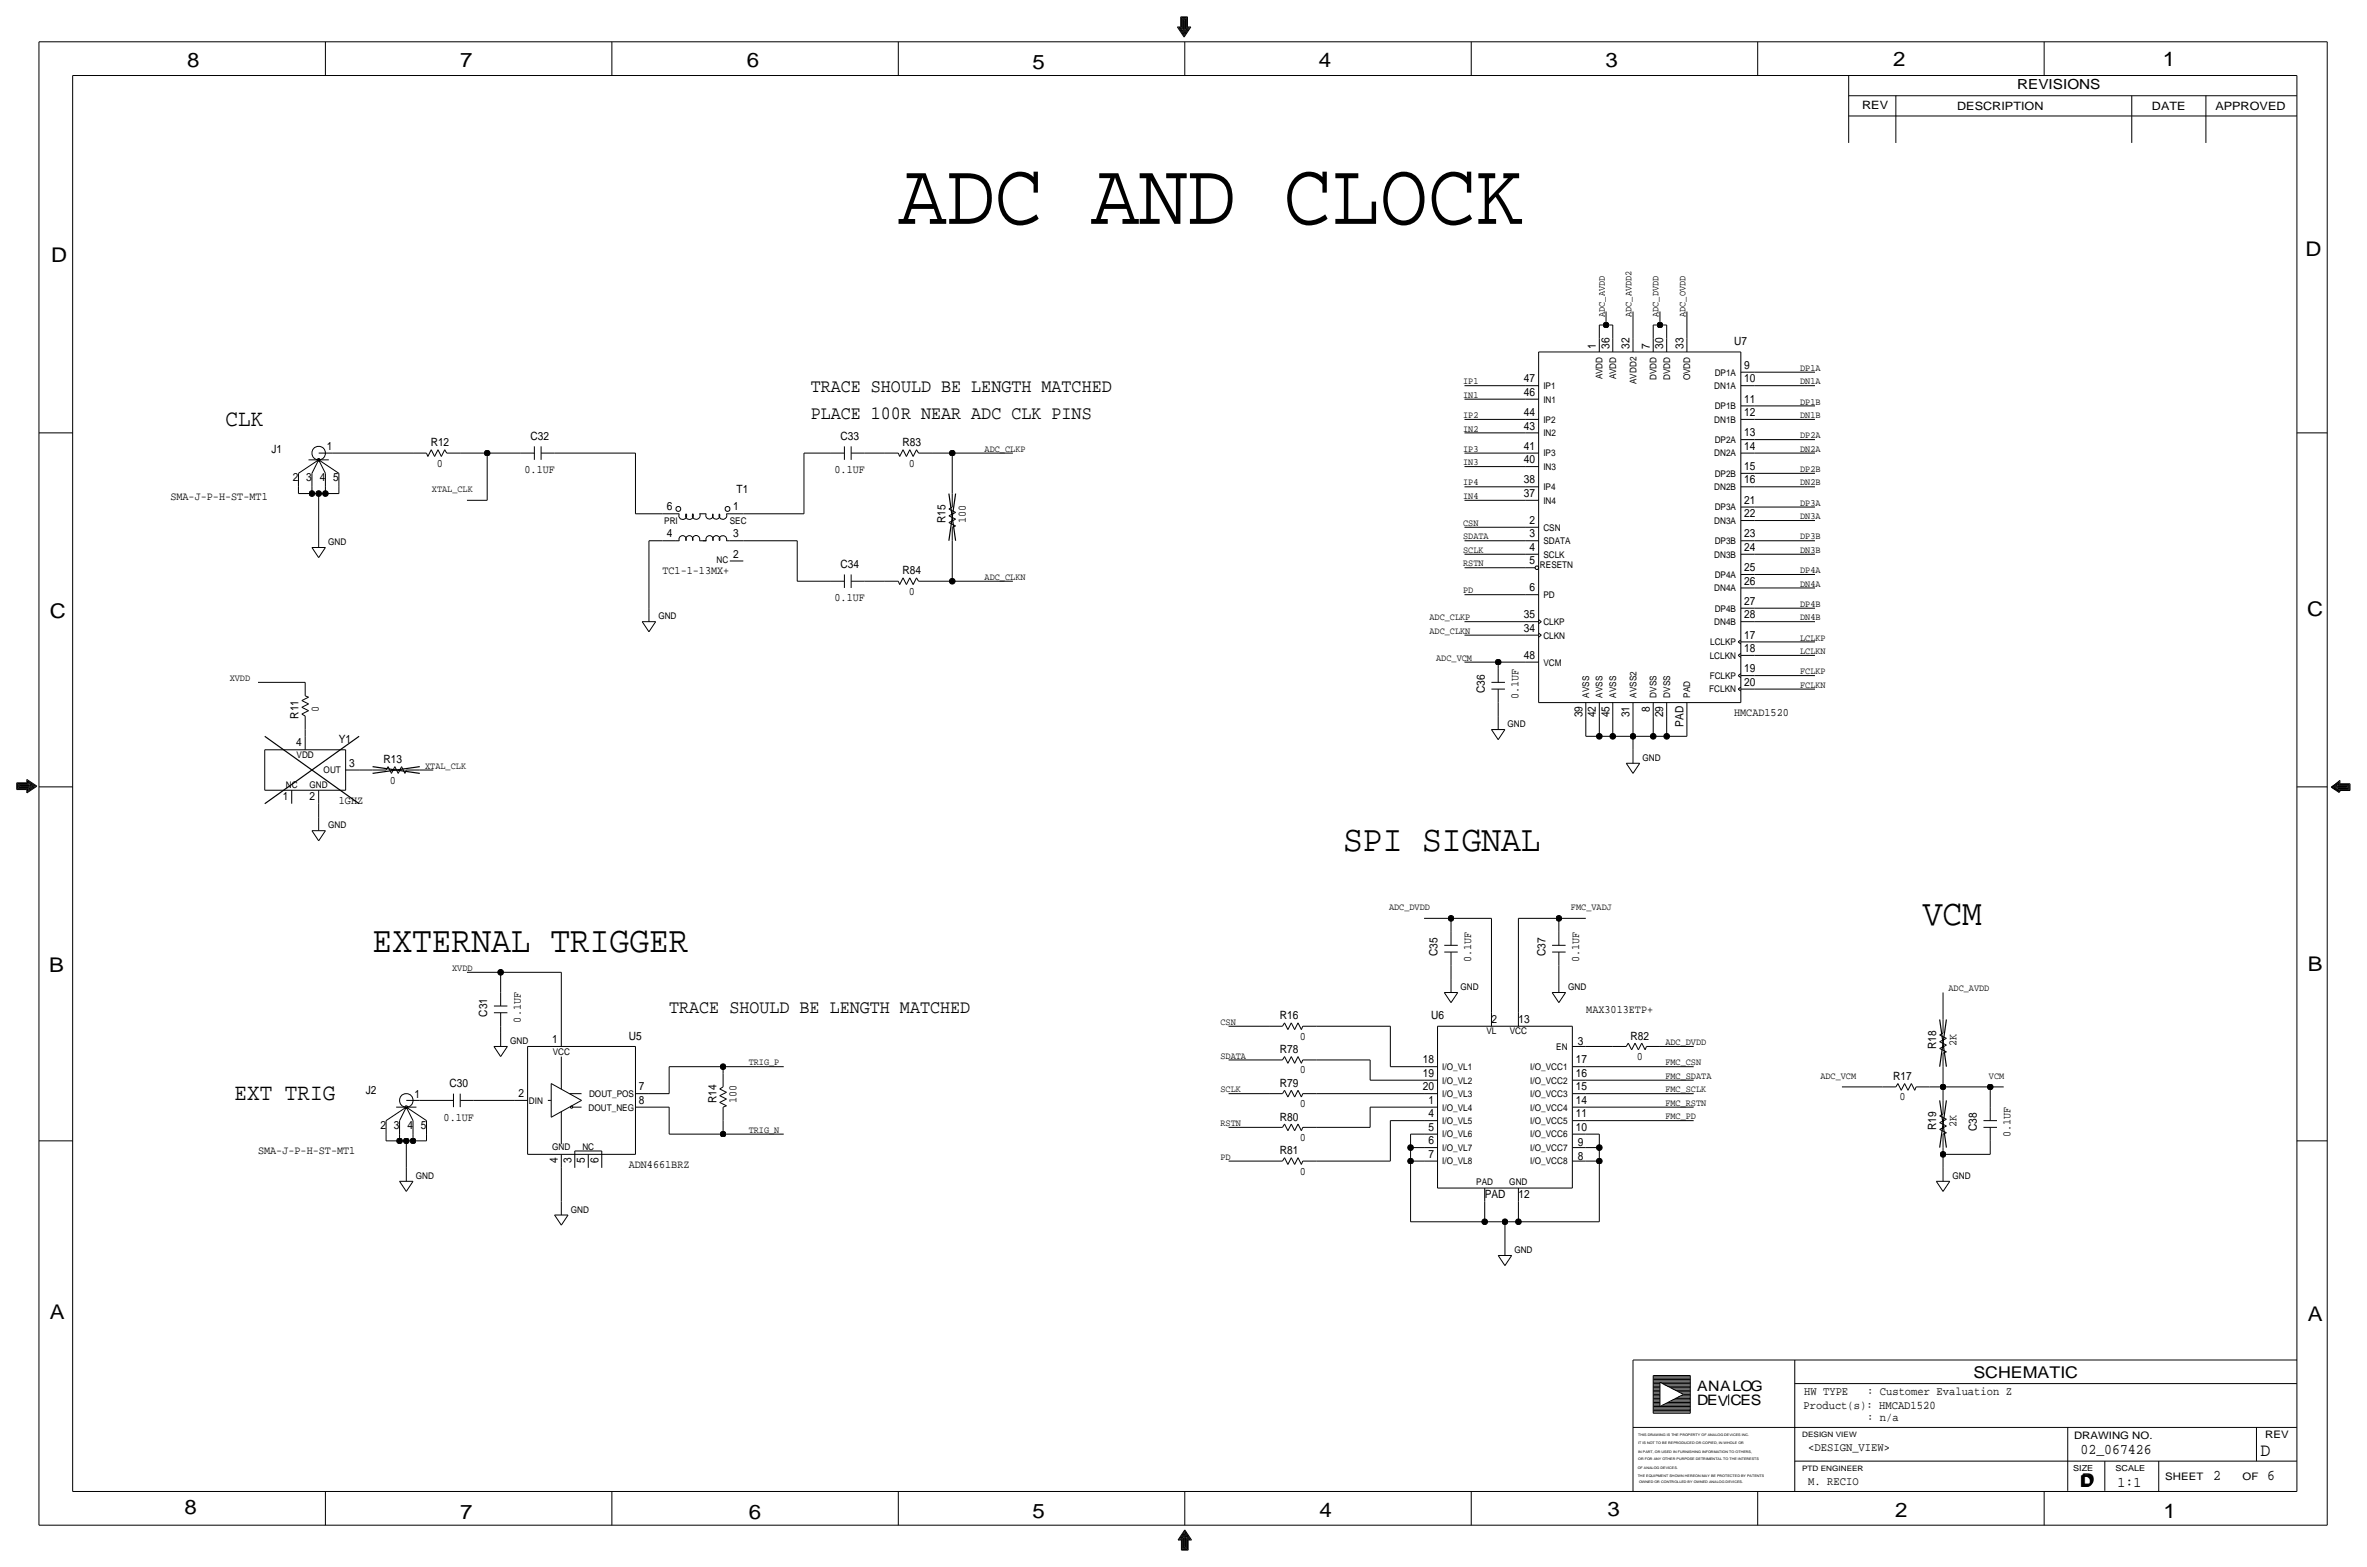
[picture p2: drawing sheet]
<svg xmlns="http://www.w3.org/2000/svg" width="892mm" height="590mm" viewBox="0 0 892 590" stroke-linecap="round" stroke-linejoin="round" font-family="sans-serif">
<defs><g id="words">
<text font-size="33.9" x="338.5" y="84.3">ADC AND CLOCK</text>
<g font-size="13.9">
<text x="506.2" y="320.5">SPI SIGNAL</text>
<text x="724.6" y="348.5">VCM</text>
<text x="140.4" y="358.6">EXTERNAL TRIGGER</text>
</g>
<g font-size="8.9">
<text x="85" y="160.5">CLK</text>
<text x="88.4" y="414.5">EXT TRIG</text>
</g>
<g font-size="7.6">
<text x="70.6" y="25.4">8</text>
<text x="173.4" y="25.4">7</text>
<text x="281.4" y="25.1">6</text>
<text x="389.1" y="26.2">5</text>
<text x="497" y="25.4">4</text>
<text x="605" y="25.1">3</text>
<text x="713.4" y="24.9">2</text>
<text x="815" y="24.9">1</text>
<text x="19.3" y="98.8">D</text>
<text x="868.9" y="96.5">D</text>
<text x="18.7" y="232.7">C</text>
<text x="869.4" y="232.2">C</text>
<text x="869.6" y="365.8">B</text>
<text x="18.5" y="366">B</text>
<text x="18.7" y="496.8">A</text>
<text x="869.6" y="497.6">A</text>
<text x="69.5" y="570.5">8</text>
<text x="173.4" y="572.3">7</text>
<text x="282.1" y="572.3">6</text>
<text x="389.1" y="571.8">5</text>
<text x="497.3" y="571.5">4</text>
<text x="605.7" y="571.2">3</text>
<text x="714.2" y="571.5">2</text>
<text x="815.3" y="572">1</text>
</g>
<g font-size="7.1">
<text x="305.5" y="147.8">TRACE SHOULD BE LENGTH MATCHED</text>
<text x="305.5" y="158">PLACE 100R NEAR ADC CLK PINS</text>
<text x="252.2" y="381.5">TRACE SHOULD BE LENGTH MATCHED</text>
</g>
<text font-size="7" x="851.9" y="548.4">D</text>
<g font-size="6.1">
<text x="743.7" y="518.9">SCHEMATIC</text>
<text x="783.8" y="560.3">D</text>
<text x="784.3" y="559.8">D</text>
</g>
<g font-size="5.6">
<text x="784" y="547.9">02_067426</text>
<text x="834.1" y="557.5">2</text>
<text x="854.4" y="557.5">6</text>
<text x="798" y="560.1">1:1</text>
</g>
<g font-size="5.4">
<text x="639.5" y="524.2">ANALOG</text>
<text x="639.5" y="529.3">DEVCES</text>
</g>
<text font-size="5.2" x="760.2" y="33.5">REVISIONS</text>
<g font-size="4.4">
<text x="679.9" y="525.5">HW TYPE</text>
<text x="703.6" y="525.5">: Customer Evaluation Z</text>
<text x="679.7" y="530.9">Product(s): HMCAD1520</text>
<text x="703.6" y="535.2">: n/a</text>
<text x="681.4" y="546.6">&lt;DESIGN_VIEW&gt;</text>
<text x="681.4" y="559.3">M. RECIO</text>
</g>
<g font-size="4.3">
<text x="701.8" y="41.1">REV</text>
<text x="737.6" y="41.4">DESCRIPTION</text>
<text x="811" y="41.4">DATE</text>
<text x="834.8" y="41.4">APPROVED</text>
<text x="601.4" y="131.3" transform="rotate(-90 601.4 131.3)">1</text>
<text x="606.5" y="131.3" transform="rotate(-90 606.5 131.3)">36</text>
<text x="614.1" y="131.3" transform="rotate(-90 614.1 131.3)">32</text>
<text x="621.7" y="131.3" transform="rotate(-90 621.7 131.3)">7</text>
<text x="626.8" y="131.3" transform="rotate(-90 626.8 131.3)">30</text>
<text x="634.4" y="131.3" transform="rotate(-90 634.4 131.3)">33</text>
<text x="653.5" y="130">U7</text>
<text x="657.3" y="138.9">9</text>
<text x="574.3" y="149.1">46</text>
<text x="574.3" y="144">47</text>
<text x="657.3" y="144">10</text>
<text x="657.3" y="151.6">11</text>
<text x="574.3" y="156.7">44</text>
<text x="574.3" y="161.8">43</text>
<text x="657.3" y="156.7">12</text>
<text x="199.9" y="165.6">C32</text>
<text x="316.7" y="165.6">C33</text>
<text x="657.3" y="164.3">13</text>
<text x="102.3" y="170.7">J1</text>
<text x="123.1" y="169.7">1</text>
<text x="162.3" y="168.1">R12</text>
<text x="340.1" y="168.1">R83</text>
<text x="574.3" y="169.4">41</text>
<text x="657.3" y="169.4">14</text>
<text x="164.7" y="175.8">0</text>
<text x="197.7" y="178.3">0.1UF</text>
<text x="314.5" y="178.3">0.1UF</text>
<text x="342.5" y="175.8">0</text>
<text x="574.3" y="174.5">40</text>
<text x="657.3" y="177">15</text>
<text x="110.3" y="181.4">2</text>
<text x="115.4" y="181.4">3</text>
<text x="120.5" y="181.4">4</text>
<text x="125.6" y="181.4">5</text>
<text x="277.6" y="185.8">T1</text>
<text x="574.3" y="182.1">38</text>
<text x="657.3" y="182.1">16</text>
<text x="64.2" y="188.5">SMA-J-P-H-ST-MT1</text>
<text x="574.3" y="187.2">37</text>
<text x="657.3" y="189.7">21</text>
<text x="251.3" y="192.3">6</text>
<text x="276.3" y="192.3">1</text>
<text x="356.3" y="197.1" transform="rotate(-90 356.3 197.1)">R15</text>
<text x="363.9" y="197" transform="rotate(-90 363.9 197)">100</text>
<text x="576.4" y="197.4">2</text>
<text x="657.3" y="194.8">22</text>
<text x="251.3" y="202.4">4</text>
<text x="276.3" y="202.4">3</text>
<text x="576.4" y="202.4">3</text>
<text x="657.3" y="202.4">23</text>
<text x="576.4" y="207.5">4</text>
<text x="657.3" y="207.5">24</text>
<text x="276.3" y="210.1">2</text>
<text x="316.7" y="213.9">C34</text>
<text x="576.4" y="212.6">5</text>
<text x="657.3" y="215.1">25</text>
<text x="249.6" y="216.4">TC1-1-13MX+</text>
<text x="340.1" y="216.4">R84</text>
<text x="657.3" y="220.2">26</text>
<text x="314.5" y="226.6">0.1UF</text>
<text x="342.5" y="224">0</text>
<text x="576.4" y="222.8">6</text>
<text x="657.3" y="227.8">27</text>
<text x="574.3" y="232.9">35</text>
<text x="657.3" y="232.9">28</text>
<text x="574.3" y="238">34</text>
<text x="657.3" y="240.5">17</text>
<text x="657.3" y="245.6">18</text>
<text x="574.3" y="248.2">48</text>
<text x="657.3" y="253.2">19</text>
<text x="559.5" y="261.1" transform="rotate(-90 559.5 261.1)">C36</text>
<text x="572.2" y="263.3" transform="rotate(-90 572.2 263.3)">0.1UF</text>
<text x="657.3" y="258.3">20</text>
<text x="120.1" y="268.4" transform="rotate(-90 120.1 268.4)">0</text>
<text x="621.7" y="268.1" transform="rotate(-90 621.7 268.1)">8</text>
<text x="653.5" y="269.7">HMCAD1520</text>
<text x="112.5" y="270.7" transform="rotate(-90 112.5 270.7)">R11</text>
<text x="596.3" y="270.2" transform="rotate(-90 596.3 270.2)">39</text>
<text x="601.4" y="270.2" transform="rotate(-90 601.4 270.2)">42</text>
<text x="606.5" y="270.2" transform="rotate(-90 606.5 270.2)">45</text>
<text x="614.1" y="270.2" transform="rotate(-90 614.1 270.2)">31</text>
<text x="626.8" y="270.2" transform="rotate(-90 626.8 270.2)">29</text>
<text x="634.4" y="273.8" transform="rotate(-90 634.4 273.8)">PAD</text>
<text x="111.6" y="281.2">4</text>
<text x="127.7" y="279.9">Y1</text>
<text x="144.5" y="287.5">R13</text>
<text x="131.5" y="288.8">3</text>
<text x="146.9" y="295.1">0</text>
<text x="106.5" y="301.5">1</text>
<text x="116.7" y="301.5">2</text>
<text x="127.7" y="302.8">1GHZ</text>
<text x="541.7" y="360.1" transform="rotate(-90 541.7 360.1)">C35</text>
<text x="554.4" y="362.3" transform="rotate(-90 554.4 362.3)">0.1UF</text>
<text x="582.4" y="360.1" transform="rotate(-90 582.4 360.1)">C37</text>
<text x="595.1" y="362.3" transform="rotate(-90 595.1 362.3)">0.1UF</text>
<text x="183.6" y="383" transform="rotate(-90 183.6 383)">C31</text>
<text x="597.8" y="381.5">MAX3013ETP+</text>
<text x="196.3" y="385.2" transform="rotate(-90 196.3 385.2)">0.1UF</text>
<text x="482.3" y="384">R16</text>
<text x="539.4" y="384">U6</text>
<text x="562.1" y="385.3">2</text>
<text x="572.2" y="385.3">13</text>
<text x="208.1" y="392.9">1</text>
<text x="236.9" y="391.7">U5</text>
<text x="489.8" y="391.7">0</text>
<text x="594.6" y="393.7">3</text>
<text x="614.4" y="391.7">R82</text>
<text x="729.7" y="395.2" transform="rotate(-90 729.7 395.2)">R18</text>
<text x="737.3" y="394" transform="rotate(-90 737.3 394)">2K</text>
<text x="482.3" y="396.7">R78</text>
<text x="536.2" y="400.6">18</text>
<text x="593.8" y="400.6">17</text>
<text x="616.8" y="399.3">0</text>
<text x="489.8" y="404.4">0</text>
<text x="536.2" y="405.6">19</text>
<text x="593.8" y="405.6">16</text>
<text x="713.5" y="406.9">R17</text>
<text x="137.9" y="412">J2</text>
<text x="156.2" y="413.5">1</text>
<text x="169.4" y="409.4">C30</text>
<text x="195.4" y="413.3">2</text>
<text x="240.7" y="410.7">7</text>
<text x="482.3" y="409.4">R79</text>
<text x="536.2" y="410.7">20</text>
<text x="593.8" y="410.7">15</text>
<text x="240.7" y="415.8">8</text>
<text x="270" y="415.5" transform="rotate(-90 270 415.5)">R14</text>
<text x="277.6" y="415.4" transform="rotate(-90 277.6 415.4)">100</text>
<text x="489.8" y="417.1">0</text>
<text x="538.3" y="415.8">1</text>
<text x="593.8" y="415.8">14</text>
<text x="715.8" y="414.5">0</text>
<text x="143.4" y="425.2">2</text>
<text x="148.4" y="425.2">3</text>
<text x="153.5" y="425.2">4</text>
<text x="158.6" y="425.2">5</text>
<text x="167.2" y="422.1">0.1UF</text>
<text x="482.3" y="422.1">R80</text>
<text x="538.3" y="420.9">4</text>
<text x="538.3" y="426">5</text>
<text x="593.8" y="426">10</text>
<text x="593.8" y="420.9">11</text>
<text x="729.7" y="425.7" transform="rotate(-90 729.7 425.7)">R19</text>
<text x="737.3" y="424.4" transform="rotate(-90 737.3 424.4)">2K</text>
<text x="489.8" y="429.8">0</text>
<text x="538.3" y="431">6</text>
<text x="594.6" y="431.8">9</text>
<text x="744.9" y="426.2" transform="rotate(-90 744.9 426.2)">C38</text>
<text x="757.6" y="428.4" transform="rotate(-90 757.6 428.4)">0.1UF</text>
<text x="97.2" y="434.8">SMA-J-P-H-ST-MT1</text>
<text x="482.3" y="434.8">R81</text>
<text x="538.3" y="436.1">7</text>
<text x="594.6" y="436.9">8</text>
<text x="210.3" y="438.2" transform="rotate(-90 210.3 438.2)">4</text>
<text x="215.3" y="438.2" transform="rotate(-90 215.3 438.2)">3</text>
<text x="220.4" y="438.2" transform="rotate(-90 220.4 438.2)">5</text>
<text x="225.5" y="438.2" transform="rotate(-90 225.5 438.2)">6</text>
<text x="236.9" y="439.9">ADN4661BRZ</text>
<text x="489.8" y="442.5">0</text>
<text x="559.5" y="451.4">PAD</text>
<text x="572.2" y="451.4">12</text>
</g>
<g font-size="3.9">
<text x="781.6" y="542.1">DRAWING NO.</text>
<text x="853.6" y="541.8">REV</text>
<text x="816" y="557.4">SHEET</text>
<text x="845.1" y="557.5">OF</text>
</g>
<g font-size="3.6">
<text x="604.7" y="119.4" transform="rotate(-90 604.7 119.4)">ADC_AVDD</text>
<text x="614.9" y="119.4" transform="rotate(-90 614.9 119.4)">ADC_AVDD2</text>
<text x="625" y="119.4" transform="rotate(-90 625 119.4)">ADC_DVDD</text>
<text x="635.2" y="119.4" transform="rotate(-90 635.2 119.4)">ADC_OVDD</text>
<text x="678.4" y="139.7">DP1A</text>
<text x="551.4" y="149.9">IN1</text>
<text x="551.4" y="144.8">IP1</text>
<text x="678.4" y="144.8">DN1A</text>
<text x="678.4" y="152.4">DP1B</text>
<text x="551.4" y="157.5">IP2</text>
<text x="678.4" y="157.5">DN1B</text>
<text x="551.4" y="162.6">IN2</text>
<text x="678.4" y="165.1">DP2A</text>
<text x="371" y="170.2">ADC_CLKP</text>
<text x="551.4" y="170.2">IP3</text>
<text x="678.4" y="170.2">DN2A</text>
<text x="551.4" y="175.3">IN3</text>
<text x="678.4" y="177.8">DP2B</text>
<text x="162.8" y="185.4">XTAL_CLK</text>
<text x="551.4" y="182.9">IP4</text>
<text x="678.4" y="182.9">DN2B</text>
<text x="551.4" y="188">IN4</text>
<text x="678.4" y="190.5">DP3A</text>
<text x="678.4" y="195.6">DN3A</text>
<text x="551.4" y="203.2">SDATA</text>
<text x="551.4" y="198.1">CSN</text>
<text x="678.4" y="203.2">DP3B</text>
<text x="551.4" y="208.3">SCLK</text>
<text x="678.4" y="208.3">DN3B</text>
<text x="551.4" y="213.4">RSTN</text>
<text x="678.4" y="215.9">DP4A</text>
<text x="371" y="218.4">ADC_CLKN</text>
<text x="678.4" y="221">DN4A</text>
<text x="551.4" y="223.5">PD</text>
<text x="538.7" y="233.7">ADC_CLKP</text>
<text x="678.4" y="233.7">DN4B</text>
<text x="678.4" y="228.6">DP4B</text>
<text x="538.7" y="238.8">ADC_CLKN</text>
<text x="678.4" y="241.3">LCLKP</text>
<text x="541.2" y="248.9">ADC_VCM</text>
<text x="678.4" y="246.4">LCLKN</text>
<text x="86.6" y="256.5">XVDD</text>
<text x="678.4" y="254">FCLKP</text>
<text x="678.4" y="259.1">FCLKN</text>
<text x="160.2" y="289.6">XTAL_CLK</text>
<text x="523.4" y="342.9">ADC_DVDD</text>
<text x="592" y="342.9">FMC_VADJ</text>
<text x="170.4" y="365.8">XVDD</text>
<text x="734.3" y="373.4">ADC_AVDD</text>
<text x="459.9" y="386.1">CSN</text>
<text x="627.6" y="393.7">ADC_DVDD</text>
<text x="282.1" y="401.3">TRIG_P</text>
<text x="459.9" y="398.8">SDATA</text>
<text x="627.6" y="401.3">FMC_CSN</text>
<text x="627.6" y="406.4">FMC_SDATA</text>
<text x="686" y="406.4">ADC_VCM</text>
<text x="749.5" y="406.4">VCM</text>
<text x="459.9" y="411.5">SCLK</text>
<text x="627.6" y="411.5">FMC_SCLK</text>
<text x="627.6" y="416.6">FMC_RSTN</text>
<text x="459.9" y="424.2">RSTN</text>
<text x="627.6" y="421.6">FMC_PD</text>
<text x="282.1" y="426.7">TRIG_N</text>
<text x="459.9" y="436.9">PD</text>
</g>
<g font-size="3.5">
<text x="604" y="142.9" transform="rotate(-90 604 142.9)">AVDD</text>
<text x="609" y="142.9" transform="rotate(-90 609 142.9)">AVDD</text>
<text x="624.3" y="143.1" transform="rotate(-90 624.3 143.1)">DVDD</text>
<text x="629.4" y="143.1" transform="rotate(-90 629.4 143.1)">DVDD</text>
<text x="637" y="143.3" transform="rotate(-90 637 143.3)">OVDD</text>
<text x="646.2" y="141.5">DP1A</text>
<text x="581.6" y="146.6">IP1</text>
<text x="616.7" y="144.6" transform="rotate(-90 616.7 144.6)">AVDD2</text>
<text x="646" y="146.6">DN1A</text>
<text x="581.6" y="151.6">IN1</text>
<text x="646.2" y="154.2">DP1B</text>
<text x="581.6" y="159.3">IP2</text>
<text x="646" y="159.3">DN1B</text>
<text x="581.6" y="164.3">IN2</text>
<text x="646.2" y="166.9">DP2A</text>
<text x="581.6" y="172">IP3</text>
<text x="646" y="172">DN2A</text>
<text x="581.6" y="177">IN3</text>
<text x="646.2" y="179.6">DP2B</text>
<text x="581.6" y="184.7">IP4</text>
<text x="646" y="184.7">DN2B</text>
<text x="581.6" y="189.7">IN4</text>
<text x="250.3" y="197.4">PRI</text>
<text x="275" y="197.4">SEC</text>
<text x="646" y="197.4">DN3A</text>
<text x="646.2" y="192.3">DP3A</text>
<text x="581.6" y="199.9">CSN</text>
<text x="123.6" y="205.4">GND</text>
<text x="581.6" y="205">SDATA</text>
<text x="646.2" y="205">DP3B</text>
<text x="270.1" y="212.1">NC</text>
<text x="580.3" y="213.9">RESETN</text>
<text x="581.6" y="210.1">SCLK</text>
<text x="646" y="210.1">DN3B</text>
<text x="646.2" y="217.7">DP4A</text>
<text x="581.6" y="225.3">PD</text>
<text x="646" y="222.8">DN4A</text>
<text x="248.1" y="233.3">GND</text>
<text x="646.2" y="230.4">DP4B</text>
<text x="581.6" y="235.5">CLKP</text>
<text x="646" y="235.5">DN4B</text>
<text x="581.6" y="240.5">CLKN</text>
<text x="644.5" y="243.1">LCLKP</text>
<text x="581.6" y="250.7">VCM</text>
<text x="644.3" y="248.2">LCLKN</text>
<text x="644.3" y="255.8">FCLKP</text>
<text x="598.9" y="262.9" transform="rotate(-90 598.9 262.9)">AVSS</text>
<text x="604" y="262.9" transform="rotate(-90 604 262.9)">AVSS</text>
<text x="609" y="262.9" transform="rotate(-90 609 262.9)">AVSS</text>
<text x="616.7" y="262.9" transform="rotate(-90 616.7 262.9)">AVSS2</text>
<text x="624.3" y="262.9" transform="rotate(-90 624.3 262.9)">DVSS</text>
<text x="629.4" y="262.9" transform="rotate(-90 629.4 262.9)">DVSS</text>
<text x="637" y="262.9" transform="rotate(-90 637 262.9)">PAD</text>
<text x="644.1" y="260.9">FCLKN</text>
<text x="568.1" y="274">GND</text>
<text x="111.8" y="285.5">VDD</text>
<text x="618.9" y="286.7">GND</text>
<text x="122" y="291.3">OUT</text>
<text x="107.7" y="296.7">NC</text>
<text x="116.7" y="296.7">GND</text>
<text x="123.6" y="312.1">GND</text>
<text x="550.4" y="373">GND</text>
<text x="591" y="373">GND</text>
<text x="560.2" y="389.6">VL</text>
<text x="569" y="389.6">VCC</text>
<text x="192.2" y="393.3">GND</text>
<text x="586.5" y="395.5">EN</text>
<text x="208.3" y="397.3">VCC</text>
<text x="543.5" y="403.1">I/O_VL1</text>
<text x="576.7" y="403.1">I/O_VCC1</text>
<text x="222" y="413.3">DOUT_POS</text>
<text x="543.5" y="413.3">I/O_VL3</text>
<text x="543.5" y="408.2">I/O_VL2</text>
<text x="576.7" y="408.2">I/O_VCC2</text>
<text x="576.7" y="413.3">I/O_VCC3</text>
<text x="199.3" y="415.8">DIN</text>
<text x="221.8" y="418.3">DOUT_NEG</text>
<text x="543.5" y="418.3">I/O_VL4</text>
<text x="576.7" y="418.3">I/O_VCC4</text>
<text x="543.5" y="423.4">I/O_VL5</text>
<text x="576.7" y="423.4">I/O_VCC5</text>
<text x="543.5" y="428.5">I/O_VL6</text>
<text x="576.7" y="428.5">I/O_VCC6</text>
<text x="208.1" y="433.1">GND</text>
<text x="219.5" y="433.1">NC</text>
<text x="543.5" y="433.6">I/O_VL7</text>
<text x="576.7" y="433.6">I/O_VCC7</text>
<text x="543.5" y="438.7">I/O_VL8</text>
<text x="576.7" y="438.7">I/O_VCC8</text>
<text x="156.7" y="444.1">GND</text>
<text x="556.3" y="446.3">PAD</text>
<text x="568.8" y="446.3">GND</text>
<text x="735.8" y="444.1">GND</text>
<text x="215.1" y="456.8">GND</text>
<text x="570.7" y="472.1">GND</text>
</g>
<g font-size="3.1">
<text x="781.3" y="554">SIZE</text>
<text x="797.3" y="554">SCALE</text>
</g>
<g font-size="2.8">
<text x="679.1" y="541.3">DESIGN VIEW</text>
<text x="679.1" y="554">PTD ENGINEER</text>
</g>
<g font-size="1.3">
<text x="617.3" y="541.1">THIS DRAWING IS THE PROPERTY OF ANALOG DEVICES INC.</text>
<text x="617.3" y="543.9">IT IS NOT TO BE REPRODUCED OR COPIED, IN WHOLE OR</text>
<text x="617.3" y="547.2">IN PART, OR USED IN FURNISHING INFORMATION TO OTHERS,</text>
<text x="617.3" y="550">OR FOR ANY OTHER PURPOSE DETRIMENTAL TO THE INTERESTS</text>
<text x="617.2" y="556.3">THE EQUIPMENT SHOWN HEREON MAY BE PROTECTED BY PATENTS</text>
<text x="617.2" y="553.2">OF ANALOG DEVICES.</text>
<text x="617.7" y="558.8">OWNED OR CONTROLLED BY OWNED ANALOG DEVICES.</text>
</g>
</g></defs>
<g fill="none" stroke="#000" stroke-width=".38">
<path d="M14.7 15.7v558.8zM14.7 15.7h862.3zM122.6 15.7v12.7zM230.6 15.7v12.7zM338.5 15.7v12.7zM443.7 10.2h1.3zM443.7 10.2l2.5 3.8zM444.2 10.4l2 3.1zM444.2 10.4h1zM444.7 10.7l1.5 2.3zM444.7 10.7h.8zM445 6.4v3.8z"/>
<path d="M445 6.4h2.5zM445.2 6.6v3.8zM445.2 6.6h2zM445.2 10.9h.5zM445.2 10.9l1 1.5zM445.5 6.9v3.8zM445.5 6.9h1.5zM445.7 11.2l.5 .7zM445.7 11.2h.3zM445.7 7.1v3.8zM445.7 7.1h1zM446 7.4v3.8z"/>
<path d="M446 7.4h.5zM446.2 7.6v4.1zM446.5 11.2h.2zM446.5 7.4v3.8zM446.5 15.7v12.7zM446.7 10.9h.5zM446.7 11.2l-.5 .7zM446.7 7.1v3.8zM447 10.7h.8zM447 6.9v3.8zM447.2 10.4h1.1zM447.2 6.6v3.8z"/>
<path d="M447.2 10.9l-1 1.5zM447.5 10.2h1.3zM447.5 6.4v3.8zM447.8 10.7l-1.6 2.3zM448.3 10.4l-2.1 3.1zM448.8 10.2l-2.6 3.8zM554.4 15.7v12.7zM662.4 15.7v12.7zM770.3 15.7v12.7zM877 15.7v558.8zM27.4 28.4h838.2zM27.4 28.4v533.4z"/>
<path d="M696.7 36.1h168.9zM696.7 28.4v25.4zM714.5 36.1v17.7zM803.4 36.1v17.7zM831.3 36.1v17.7zM865.6 28.4v533.4zM696.7 43.7h168.9zM605.2 117.3v5.1zM615.4 117.3v10.2zM625.6 117.3v5.1zM635.7 117.3v10.2zM579.8 132.6h76.2z"/>
<path d="M579.8 132.6v132.1zM602.7 122.4h2.5zM602.7 122.4v5.1zM602.7 127.5v5.1zM605.2 122.4h2.6zM607.8 122.4v5.1zM607.8 127.5v5.1zM615.4 127.5v5.1zM623 122.4h2.6zM623 122.4v5.1zM623 127.5v5.1zM625.6 122.4h2.5z"/>
<path d="M628.1 122.4v5.1zM628.1 127.5v5.1zM635.7 127.5v5.1zM656 132.6v132.1zM551.9 145.3h22.9zM551.9 150.4h22.9zM551.9 158h22.9zM574.8 145.3h5zM574.8 150.4h5zM574.8 158h5zM656 158h5.1zM656 152.9h5.1z"/>
<path d="M656 145.3h5.1zM656 140.2h5.1zM661.1 158h22.9zM661.1 152.9h22.9zM661.1 145.3h22.9zM661.1 140.2h22.9zM14.7 163.1h12.7zM112.5 178.3v5.1zM112.5 178.3l7.6-5.1zM116.3 173.2h7.6zM117.6 178.3v5.1zM120.1 170.7h5.1z"/>
<path d="M120.1 173.2l2.5 5.1zM120.1 173.2l7.6 5.1zM120.1 173.2l-2.5 5.1zM122.6 178.3v5.1zM125.2 170.7h30.5zM127.7 178.3v5.1zM155.7 170.7h5zM160.7 170.7l.5 1.3zM162.5 169.4l1.3 2.6zM162.5 169.4l-1.3 2.6zM165 169.4l1.3 2.6zM165 169.4l-1.2 2.6z"/>
<path d="M167.6 169.4l.8 1.3zM167.6 169.4l-1.3 2.6zM168.4 170.7h5zM173.4 170.7h10.2zM183.6 170.7v17.8zM183.6 170.7h12.7zM196.3 170.7h5.1zM201.4 168.1v5.1zM203.9 170.7h5.1zM203.9 168.1v5.1zM209 170.7h30.5zM239.5 170.7v22.8z"/>
<path d="M303 170.7h10.1zM303 170.7v22.8zM313.1 170.7h5.1zM318.2 168.1v5.1zM320.8 170.7h5zM320.8 168.1v5.1zM325.8 170.7h7.7zM333.5 170.7h5zM338.5 170.7l.5 1.3zM340.3 169.4l1.3 2.6zM340.3 169.4l-1.3 2.6zM342.8 169.4l1.3 2.6z"/>
<path d="M342.8 169.4l-1.2 2.6zM345.4 169.4l.8 1.3zM345.4 169.4l-1.3 2.6zM346.2 170.7h5zM351.2 170.7h7.7zM358.9 170.7h22.8zM358.9 170.7v15.2zM551.9 170.7h22.9zM551.9 175.8h22.9zM551.9 163.1h22.9zM574.8 163.1h5zM574.8 170.7h5z"/>
<path d="M574.8 175.8h5zM656 178.3h5.1zM656 170.7h5.1zM656 165.6h5.1zM661.1 178.3h22.9zM661.1 170.7h22.9zM661.1 165.6h22.9zM865.6 163.1h11.4zM112.5 185.9h5.1zM112.5 183.4v2.5zM117.6 185.9h2.5zM117.6 183.4v2.5z"/>
<path d="M120.1 185.9h2.5zM120.1 185.9v15.3zM122.6 183.4v2.5zM122.6 185.9h5.1zM127.7 183.4v2.5zM176 188.5h7.6zM239.5 193.5h10.1zM249.6 193.5h5.1zM254.7 193.5h1.3zM256 193.5a1.46 1.46 0 0 0 1.3 2.2 1.46 1.46 0 0 0 1.3-2.2M258.5 193.5a1.46 1.46 0 0 0 1.3 2.2 1.46 1.46 0 0 0 1.3-2.2M261.1 193.5a1.46 1.46 0 0 0 1.3 2.1 1.46 1.46 0 0 0 1.3-2.1"/>
<path d="M263.6 193.5h2.5zM266.1 193.5a1.37 1.37 0 0 0 1.2 2 1.37 1.37 0 0 0 1.3-1.9M268.7 193.5a1.37 1.37 0 0 0 1.2 2.1 1.37 1.37 0 0 0 1.2-2M271.1 193.5a1.48 1.48 0 0 0 1.3 2.1 1.48 1.48 0 0 0 1.4-2.1M273.8 193.5h1.2zM275 193.5h5.1zM280.1 193.5h22.9zM357.6 191.8l1.3-.8zM357.6 191.8l2.5 1.2zM357.6 194.3l2.5-1.3zM357.6 194.3l2.5 1.3zM357.6 196.8l2.5-1.2z"/>
<path d="M357.6 196.8l2.5 1.3zM358.9 185.9v5.1zM358.9 198.6v5.1zM358.9 198.6l1.2-.5zM551.9 188.5h22.9zM551.9 183.4h22.9zM551.9 198.6h22.9zM574.8 183.4h5zM574.8 188.5h5zM574.8 198.6h5zM656 196.1h5.1zM656 191h5.1z"/>
<path d="M656 183.4h5.1zM661.1 196.1h22.9zM661.1 191h22.9zM661.1 183.4h22.9zM117.6 206.2l2.5 3.9zM117.6 206.2h5zM120.1 201.2v5zM122.6 206.2l-2.5 3.9zM244.6 203.7h5zM244.6 203.7v25.4zM249.6 203.7h5.1zM254.7 203.7h1.3z"/>
<path d="M256 203.7a1.37 1.37 0 0 1 1.2-1.9 1.37 1.37 0 0 1 1.3 1.9M258.5 203.7a1.37 1.37 0 0 1 1.3-1.9 1.37 1.37 0 0 1 1.2 1.9M261.1 203.7a1.37 1.37 0 0 1 1.2-2 1.37 1.37 0 0 1 1.3 2M263.6 203.7h2.5zM264.9 203.7h1.2zM266.1 203.7a1.37 1.37 0 0 1 1.3-1.9 1.37 1.37 0 0 1 1.2 1.9M268.7 203.7a1.37 1.37 0 0 1 1.2-1.9 1.37 1.37 0 0 1 1.3 1.9M271.1 203.8a1.43 1.43 0 0 1 1.3-2 1.43 1.43 0 0 1 1.4 2M273.8 203.7h1.2zM275 211.3h5.1zM275 203.7h5.1zM280.1 203.7h20.3z"/>
<path d="M300.4 218.9h12.7zM300.4 203.7v15.2zM313.1 218.9h5.1zM318.2 216.4v5.1zM320.8 218.9h5zM320.8 216.4v5.1zM325.8 218.9h7.7zM333.5 218.9h5zM338.5 218.9l.5 1.3zM340.3 217.7l1.3 2.5zM340.3 217.7l-1.3 2.5zM342.8 217.7l1.3 2.5z"/>
<path d="M342.8 217.7l-1.2 2.5zM345.4 217.7l.8 1.2zM345.4 217.7l-1.3 2.5zM346.2 218.9h5zM351.2 218.9h7.7zM358.9 203.7v15.2zM358.9 218.9h22.8zM551.9 203.7h22.9zM551.9 208.8h22.9zM551.9 213.9h22.9zM574.8 213.9h3.7zM574.8 208.8h5z"/>
<path d="M574.8 203.7h5zM656 216.4h5.1zM656 208.8h5.1zM656 203.7h5.1zM661.1 216.4h22.9zM661.1 208.8h22.9zM661.1 203.7h22.9zM242 234.2l2.6 3.8zM242 234.2h5.1zM244.6 229.1v5.1zM247.1 234.2l-2.5 3.8zM551.9 224h22.9z"/>
<path d="M551.9 234.2h22.9zM551.9 239.3h22.9zM574.8 234.2h5zM574.8 239.3h5zM574.8 224h5zM579.8 233.4l1 .8zM579.8 234.9l1-.7zM579.8 238.5l1 .8zM656 234.2h5.1zM656 229.1h5.1zM656 221.5h5.1zM661.1 229.1h22.9z"/>
<path d="M661.1 221.5h22.9zM661.1 234.2h22.9zM97.2 257h17.8zM115 257v5.1zM551.9 249.4h12.7zM562.1 259.6h5zM562.1 257h5zM564.6 249.4h10.2zM564.6 249.4v2.6zM564.6 259.6v5.1zM564.6 252v5zM574.8 249.4h5z"/>
<path d="M579.8 240l1-.7zM655 259.6l1 .7zM655 259.6l1-.8zM655 254.5l1 .8zM655 254.5l1-.8zM655 246.9l1 .7zM655 246.9l1-.8zM655 241.8l1 .8zM655 241.8l1-.8zM656 259.6h5.1zM656 254.5h5.1zM656 246.9h5.1z"/>
<path d="M656 241.8h5.1zM661.1 259.6h22.9zM661.1 254.5h22.9zM661.1 241.8h22.9zM661.1 246.9h22.9zM113.7 269l1.3 .7zM113.7 269l2.6-1.3zM113.7 266.4l2.6 1.3zM113.7 266.4l2.6-1.2zM113.7 263.9l2.6 1.3zM113.7 263.9l2.6-1.3zM115 274.8v2.6z"/>
<path d="M115 277.4v5zM115 269.7v5.1zM115 262.1l1.3 .5zM562.1 274.8l2.5 3.8zM562.1 274.8h5zM564.6 264.7v5zM564.6 269.7v5.1zM567.1 274.8l-2.5 3.8zM579.8 264.7h76.2zM597.6 277.4h5.1zM597.6 269.7v7.7zM597.6 264.7v5z"/>
<path d="M602.7 277.4h5.1zM602.7 269.7v7.7zM602.7 264.7v5zM607.8 277.4h7.6zM607.8 269.7v7.7zM607.8 264.7v5zM615.4 277.4h7.6zM615.4 269.7v7.7zM615.4 277.4v5zM615.4 264.7v5zM623 277.4h5.1zM623 269.7v7.7z"/>
<path d="M623 264.7v5zM628.1 277.4h7.6zM628.1 269.7v7.7zM628.1 264.7v5zM635.7 269.7v7.7zM635.7 264.7v5zM6.3 294.9v2.5zM6.3 297.4h3.8zM6.3 294.9h3.8zM6.6 295.1v2.1zM6.6 295.1h3.8zM6.6 297.2h3.8z"/>
<path d="M6.8 295.4v1.5zM6.8 295.4h3.8zM6.8 296.9h3.8zM7.1 295.7v1zM7.1 295.7h3.8zM7.1 296.7h3.8zM7.3 295.9v.5zM7.3 295.9h3.8zM7.3 296.4h3.8zM7.6 296.2h4zM10.1 297.4v1.3zM10.1 298.7l3.8-2.5z"/>
<path d="M10.1 293.6l3.8 2.6zM10.1 293.6v1.3zM10.4 297.2v1zM10.4 298.2l3-2zM10.4 294.1v1zM10.4 294.1l3 2.1zM10.6 296.9v.8zM10.6 297.7l2.3-1.5zM10.6 294.6v.8zM10.6 294.6l2.3 1.6zM10.9 295.1v.6zM10.9 295.1l1.5 1.1z"/>
<path d="M10.9 296.7v.5zM10.9 297.2l1.5-1zM11.1 295.7v.2zM11.1 295.7l.8 .5zM11.1 296.4v.3zM11.1 296.7l.8-.5zM14.7 296.4h12.7zM99.8 297.7h30.5zM99.8 282.4h30.5zM99.8 282.4v15.3zM109.9 297.7v5.1zM120.1 297.7v5.1z"/>
<path d="M130.3 290.1h5zM130.3 282.4v15.3zM135.3 290.1h5.1zM140.4 290.1h5.1zM146.3 288.8l-.8 1.3zM146.3 288.8l1.2 2.5zM148.8 288.8l-1.3 2.5zM148.8 288.8l1.3 2.5zM151.3 288.8l-1.2 2.5zM151.3 288.8l1.3 2.5zM153.1 290.1h5.1zM153.1 290.1l-.5 1.2z"/>
<path d="M158.2 290.1h5.1zM612.9 287.5l2.5 3.8zM612.9 287.5h5zM615.4 282.4v5.1zM617.9 287.5l-2.5 3.8zM865.6 296.4h11.4zM878.5 296.5l3-2zM878.5 296.5l3 2.1zM878.7 296.5l3.1 1.8zM878.7 296.5l3.1-2.5zM879 296.5l2.3-1.5zM879 296.5l2.3 1.5z"/>
<path d="M879.5 296.5l1.5-1zM879.5 296.5l1.5 1zM880 296.5l.8-.5zM880 296.5l.8 .5zM880.3 296.5h4zM880.8 296.3h3.8zM880.8 296.8h3.8zM880.8 296v.3zM880.8 296.8v.2zM881 296h3.8zM881 297h3.8zM881 295.5v.5z"/>
<path d="M881 297v.5zM881.3 295.8h3.8zM881.3 297.3h3.8zM881.3 295v.8zM881.3 297.3v.7zM881.5 295.5h3.8zM881.5 297.5h3.8zM881.5 294.5v1zM881.5 297.5v1.1zM881.8 297.8h3.8zM881.8 295.2h3.8zM881.8 297.8v.5z"/>
<path d="M881.8 294v1.2zM884.6 296.3v.5zM884.8 296v1zM885.1 295.8v1.5zM885.3 295.5v2zM885.6 295.2v2.6zM117.6 312.9l2.5 3.8zM117.6 312.9h5zM120.1 302.8v5zM120.1 307.8v5.1zM122.6 312.9l-2.5 3.8zM536.7 345.9h10.1z"/>
<path d="M544.3 358.6h5.1zM544.3 356.1h5.1zM546.8 345.9h15.3zM546.8 345.9v5.1zM546.8 358.6v5.1zM546.8 351v5.1zM562.1 345.9v35.6zM572.2 345.9h15.3zM572.2 345.9v35.6zM584.9 358.6h5.1zM584.9 356.1h5.1zM587.5 345.9h10.1z"/>
<path d="M587.5 345.9v5.1zM587.5 358.6v5.1zM587.5 351v5.1zM176 366.3h12.7zM186.1 379h5.1zM188.7 366.3h22.8zM188.7 366.3v7.6zM188.7 373.9v5.1zM211.5 366.3v22.8zM544.3 373.9l2.5 3.8zM544.3 373.9h5.1zM546.8 363.7v5.1z"/>
<path d="M546.8 368.8v5.1zM549.4 373.9l-2.6 3.8zM584.9 373.9l2.6 3.8zM584.9 373.9h5.1zM587.5 363.7v5.1zM587.5 368.8v5.1zM590 373.9l-2.5 3.8zM732.2 373.9v10.1zM186.1 394.2l2.6 3.8zM186.1 394.2h5.1zM186.1 381.5h5.1zM188.7 386.6v2.5z"/>
<path d="M188.7 389.1v5.1zM188.7 381.5v5.1zM191.2 394.2l-2.5 3.8zM198.8 394.2h40.7zM198.8 394.2v40.6zM211.5 389.1v5.1zM211.5 398v12.3zM239.5 394.2v40.6zM463 399.3h15.2zM463 386.6h15.2zM478.2 399.3h5.1zM478.2 386.6h5.1z"/>
<path d="M484.1 398l-.8 1.3zM484.1 398l1.2 2.6zM484.1 385.3l-.8 1.3zM484.1 385.3l1.2 2.6zM486.6 398l-1.3 2.6zM486.6 398l1.3 2.6zM486.6 385.3l-1.3 2.6zM486.6 385.3l1.3 2.6zM489.2 398l-1.3 2.6zM489.2 398l1.2 2.6zM489.2 385.3l-1.3 2.6zM489.2 385.3l1.2 2.6z"/>
<path d="M490.9 399.3h5.1zM490.9 399.3l-.5 1.3zM490.9 386.6h5.1zM490.9 386.6l-.5 1.3zM496 399.3h20.3zM496 386.6h28zM516.3 399.3v7.6zM524 386.6v15.2zM541.7 386.6v60.9zM541.7 386.6h50.8zM562.1 381.5v5.1zM572.2 381.5v5.1z"/>
<path d="M592.5 394.2h5.1zM592.5 386.6v60.9zM597.6 394.2h10.2zM607.8 394.2h5.1zM613.6 392.9l-.7 1.3zM613.6 392.9l1.3 2.6zM616.2 392.9l-1.3 2.6zM616.2 392.9l1.2 2.6zM618.7 392.9l-1.3 2.6zM618.7 392.9l1.3 2.6zM620.5 394.2h5.1zM620.5 394.2l-.5 1.3z"/>
<path d="M625.6 394.2h12.7zM731 389.9l1.2-.8zM731 389.9l2.5 1.3zM731 392.4l2.5-1.2zM731 392.4l2.5 1.3zM731 395l2.5-1.3zM731 395l2.5 1.2zM732.2 384v5.1zM732.2 396.7v5.1zM732.2 396.7l1.3-.5zM149.3 417.1h7.6zM153.1 414.5h5.1z"/>
<path d="M153.1 417.1l2.6 5zM153.1 417.1l7.6 5zM153.1 417.1l-2.5 5zM158.2 414.5h7.6zM165.8 414.5h5.1zM170.9 412v5.1zM173.4 414.5h5.1zM173.4 412v5.1zM178.5 414.5h15.3zM193.8 414.5h5zM206.5 414.5h1.2zM207.7 408.2l11.5 6.3z"/>
<path d="M207.7 408.2v12.7zM211.5 418.8v12.2zM214.6 412h4.6zM215.7 417.1h3.5zM239.5 417.1h5.1zM239.5 412h5.1zM244.6 417.1h7.6zM244.6 412h7.6zM252.2 417.1v10.1zM252.2 401.8h20.3zM252.2 401.8v10.2zM271.2 410.2l1.3-.8z"/>
<path d="M271.2 410.2l2.6 1.3zM271.2 412.8l2.6-1.3zM271.2 412.8l2.6 1.2zM271.2 415.3l2.6-1.3zM271.2 415.3l2.6 1.3zM272.5 401.8h22.9zM272.5 401.8v2.6zM272.5 404.4v5zM272.5 417.1v5zM272.5 417.1l1.3-.5zM463 412h15.2zM478.2 412h5.1z"/>
<path d="M484.1 410.7l-.8 1.3zM484.1 410.7l1.2 2.6zM486.6 410.7l-1.3 2.6zM486.6 410.7l1.3 2.6zM489.2 410.7l-1.3 2.6zM489.2 410.7l1.2 2.6zM490.9 412h5.1zM490.9 412l-.5 1.3zM496 412h40.7zM516.3 406.9h20.4zM516.3 417.1h20.4zM516.3 417.1v7.6z"/>
<path d="M524 401.8h12.7zM536.7 417.1h5zM536.7 412h5zM536.7 406.9h5zM536.7 401.8h5zM592.5 401.8h5.1zM592.5 406.9h5.1zM592.5 412h5.1zM592.5 417.1h5.1zM597.6 401.8h40.7zM597.6 406.9h40.7zM597.6 412h40.7z"/>
<path d="M597.6 417.1h40.7zM694.1 409.4h15.3zM709.4 409.4h5.1zM715.2 408.2l-.7 1.2zM715.2 408.2l1.3 2.5zM717.8 408.2l-1.3 2.5zM717.8 408.2l1.2 2.5zM720.3 408.2l-1.3 2.5zM720.3 408.2l1.3 2.5zM722.1 409.4h5.1zM722.1 409.4l-.5 1.3zM727.2 409.4h5z"/>
<path d="M732.2 409.4h17.8zM732.2 401.8v7.6zM732.2 409.4v5.1zM732.2 414.5v5.1zM750 409.4h5.1zM750 409.4v7.7zM750 417.1v5zM14.7 429.8h12.7zM145.5 429.8h5.1zM145.5 427.2v2.6zM145.5 422.1v5.1zM145.5 422.1l7.6-5z"/>
<path d="M150.6 429.8h2.5zM150.6 427.2v2.6zM150.6 422.1v5.1zM153.1 429.8h2.6zM153.1 429.8v10.1zM153.1 439.9v5.1zM155.7 429.8h5zM155.7 427.2v2.6zM155.7 422.1v5.1zM160.7 427.2v2.6zM160.7 422.1v5.1zM198.8 434.8h40.7z"/>
<path d="M207.7 420.9l11.5-6.4zM211.5 439.9v12.7zM211.5 434.8v5.1zM216.6 434.8v5.1zM216.6 433.6h10.2zM216.6 433.6v1.2zM221.7 434.8v5.1zM226.8 434.8v5.1zM226.8 433.6v1.2zM252.2 427.2h20.3zM272.5 427.2h22.9zM272.5 422.1v5.1z"/>
<path d="M463 437.4h15.2zM463 424.7h15.2zM478.2 437.4h5.1zM478.2 424.7h5.1zM484.1 436.1l-.8 1.3zM484.1 436.1l1.2 2.6zM484.1 423.4l-.8 1.3zM484.1 423.4l1.2 2.6zM486.6 436.1l-1.3 2.6zM486.6 436.1l1.3 2.6zM486.6 423.4l-1.3 2.6zM486.6 423.4l1.3 2.6z"/>
<path d="M489.2 436.1l-1.3 2.6zM489.2 436.1l1.2 2.6zM489.2 423.4l-1.3 2.6zM489.2 423.4l1.2 2.6zM490.9 437.4h5.1zM490.9 437.4l-.5 1.3zM490.9 424.7h5.1zM490.9 424.7l-.5 1.3zM496 424.7h20.3zM496 437.4h28zM524 422.1h12.7zM524 422.1v15.3z"/>
<path d="M531.6 437.4v22.8zM531.6 437.4h5.1zM531.6 432.3v5.1zM531.6 432.3h5.1zM531.6 427.2v5.1zM531.6 427.2h5.1zM536.7 437.4h5zM536.7 432.3h5zM536.7 427.2h5zM536.7 422.1h5zM592.5 422.1h5.1zM592.5 427.2h5.1z"/>
<path d="M592.5 432.3h5.1zM592.5 437.4h5.1zM597.6 432.3h5.1zM597.6 437.4h5.1zM597.6 427.2h5.1zM597.6 422.1h40.7zM602.7 432.3v5.1zM602.7 427.2v5.1zM602.7 437.4v22.8zM731 420.4l1.2-.8zM731 420.4l2.5 1.2zM731 422.9l2.5-1.3z"/>
<path d="M731 422.9l2.5 1.3zM731 425.5l2.5-1.3zM731 425.5l2.5 1.2zM732.2 434.8h17.8zM732.2 432.3v2.5zM732.2 434.8v5.1zM732.2 439.9v5.1zM732.2 427.2v5.1zM732.2 427.2l1.3-.5zM747.5 424.7h5.1zM747.5 422.1h5.1zM750 429.8v5z"/>
<path d="M750 424.7v5.1zM865.6 429.8h11.4zM150.6 445l2.5 3.8zM150.6 445h5.1zM155.7 445l-2.6 3.8zM209 457.7l2.5 3.8zM209 457.7h5.1zM211.5 452.6v5.1zM214.1 457.7l-2.6 3.8zM541.7 447.5h50.8zM559.5 452.6v7.6zM559.5 447.5v5.1z"/>
<path d="M572.2 452.6v7.6zM572.2 447.5v5.1zM729.7 445l2.5 3.8zM729.7 445h5.1zM734.8 445l-2.6 3.8zM531.6 460.2h27.9zM559.5 460.2h7.6zM564.6 472.9l2.5 3.9zM564.6 472.9h5.1zM567.1 460.2h5.1zM567.1 460.2v7.7zM567.1 467.9v5z"/>
<path d="M569.7 472.9l-2.6 3.9zM572.2 460.2h30.5zM615.4 512.3v49.5zM615.4 512.3h250.2zM623 518.2h14zM623 518.7h14zM623 519.7h14zM623 519.2h14zM623 518.2v14.2zM637 518.2v14.2zM676.4 512.3v49.5zM615.4 537.7h250.2z"/>
<path d="M623 532.4h14zM623 531.9h14zM623 531.4h14zM623 530.4h14zM623 530.9h14zM623 526.3h2.6zM623 525.3h2.6zM623 527.3h2.6zM623 525.8h2.6zM623 528.3h2.6zM623 527.8h2.6zM623 528.8h2.6z"/>
<path d="M623 529.3h2.6zM623 526.8h2.6zM623 523.2h2.6zM623 524.8h2.6zM623 523.7h2.6zM623 522.7h2.6zM623 524.3h2.6zM623 521.7h2.6zM623 521.2h2.6zM623 522.2h2.6zM623 520.2h14zM623 529.8h14z"/>
<path d="M623 520.7h14zM625.6 529.8l8.8-4.5zM625.6 520.7l8.8 4.6zM625.6 520.7v9.1zM626.6 529.3h10.4zM626.6 521.2h10.4zM627.3 521.7h9.7zM627.6 528.8h9.4zM628.3 522.2h8.7zM628.6 528.3h8.4zM629.6 527.8h7.4zM629.6 522.7h7.4z"/>
<path d="M630.4 527.3h6.6zM630.4 523.2h6.6zM631.4 523.7h5.6zM631.4 526.8h5.6zM632.4 526.3h4.6zM632.4 524.3h4.6zM633.4 525.8h3.6zM633.4 524.8h3.6zM634.4 525.3h2.6zM651.5 525.3v4zM676.4 521.2h189.2zM779.2 537.7v23.9z"/>
<path d="M850.3 537.7v12.7zM676.4 550.4h189.2zM793.2 550.4v11.2zM813.5 550.4v11.4zM14.7 574.5h862.3zM27.4 561.8h838.2zM122.6 561.8v12.7zM230.6 561.8v12.7zM338.5 561.8v12.7zM444.4 579.9h1.1zM445 579.6h.7zM445.5 579.9v3.8z"/>
<path d="M445.5 579.4h.5zM445.7 579.6v3.8zM446 579.4v3.8zM446 579.1h.2zM446.2 579.1v3.8zM446.5 561.8v12.7zM446.5 576.8l-2.1 3.1zM446.5 576.3l-2.6 3.8zM446.5 577.3l-1.5 2.3zM446.5 576.3l2.5 3.8zM446.5 576.8l2 3.1zM446.5 577.3l1.5 2.3z"/>
<path d="M446.5 578.6v4.1zM446.5 578.4l-.5 .7zM446.5 578.4l.5 .7zM446.5 577.9l-1 1.5zM446.5 577.9l1 1.5zM446.7 579.1v3.8zM446.7 579.1h.3zM447 579.4v3.8zM447 579.4h.5zM447.2 579.6v3.8zM447.2 579.6h.8zM447.5 579.9v3.8z"/>
<path d="M447.5 579.9h1zM554.4 561.8v12.7zM662.4 561.8v12.7zM770.3 561.8v12.7zM443.9 580.1h1.3zM445.2 583.9h2.6zM445.2 580.1v3.8zM445.5 583.7h2zM445.7 583.4h1.5zM446 583.2h1zM446.2 582.9h.5zM447.8 580.1v3.8z"/>
<path d="M447.8 580.1h1.2z"/>
<circle cx="120.1" cy="170.7" r="2.56"/>
<circle cx="120.1" cy="173.2" r=".51"/>
<circle cx="255.6" cy="191.7" r=".92"/>
<circle cx="274.2" cy="191.7" r=".92"/>
<circle cx="579.2" cy="213.9" r=".67"/>
<circle cx="153.1" cy="414.5" r="2.56"/>
<circle cx="153.1" cy="417.1" r=".51"/>
<circle cx="215.4" cy="417.1" r=".41"/>
</g>
<g fill="#000" stroke="#000" stroke-width=".38">
<circle cx="605.2" cy="122.4" r="1.07"/>
<circle cx="625.6" cy="122.4" r="1.07"/>
<circle cx="183.6" cy="170.7" r="1.07"/>
<circle cx="358.9" cy="170.7" r="1.07"/>
<circle cx="117.6" cy="185.9" r="1.07"/>
<circle cx="120.1" cy="185.9" r="1.07"/>
<circle cx="122.6" cy="185.9" r="1.07"/>
<circle cx="358.9" cy="218.9" r="1.07"/>
<circle cx="564.6" cy="249.4" r="1.07"/>
<circle cx="602.7" cy="277.4" r="1.07"/>
<circle cx="607.8" cy="277.4" r="1.07"/>
<circle cx="615.4" cy="277.4" r="1.07"/>
<circle cx="623" cy="277.4" r="1.07"/>
<circle cx="628.1" cy="277.4" r="1.07"/>
<circle cx="546.8" cy="345.9" r="1.07"/>
<circle cx="587.5" cy="345.9" r="1.07"/>
<circle cx="188.7" cy="366.3" r="1.07"/>
<circle cx="272.5" cy="401.8" r="1.07"/>
<circle cx="732.2" cy="409.4" r="1.07"/>
<circle cx="750" cy="409.4" r="1.07"/>
<circle cx="150.6" cy="429.8" r="1.07"/>
<circle cx="153.1" cy="429.8" r="1.07"/>
<circle cx="155.7" cy="429.8" r="1.07"/>
<circle cx="272.5" cy="427.2" r="1.07"/>
<circle cx="531.6" cy="432.3" r="1.07"/>
<circle cx="531.6" cy="437.4" r="1.07"/>
<circle cx="602.7" cy="432.3" r="1.07"/>
<circle cx="602.7" cy="437.4" r="1.07"/>
<circle cx="732.2" cy="434.8" r="1.07"/>
<circle cx="559.5" cy="460.2" r="1.07"/>
<circle cx="567.1" cy="460.2" r="1.07"/>
<circle cx="572.2" cy="460.2" r="1.07"/>
</g>
<path d="M357.6 185.9l2.5 17.8zM360.1 185.9l-2.5 17.8zM99.8 277.4l35.5 25.4zM140.4 291.3l17.8-2.5zM140.4 288.8l17.8 2.5zM99.8 302.8l35.5-25.4zM731 384l2.5 17.8zM733.5 384l-2.5 17.8zM731 414.5l2.5 17.8zM733.5 414.5l-2.5 17.8z" fill="none" stroke="#000" stroke-width=".45"/>
<use href="#words"/>
</svg>
